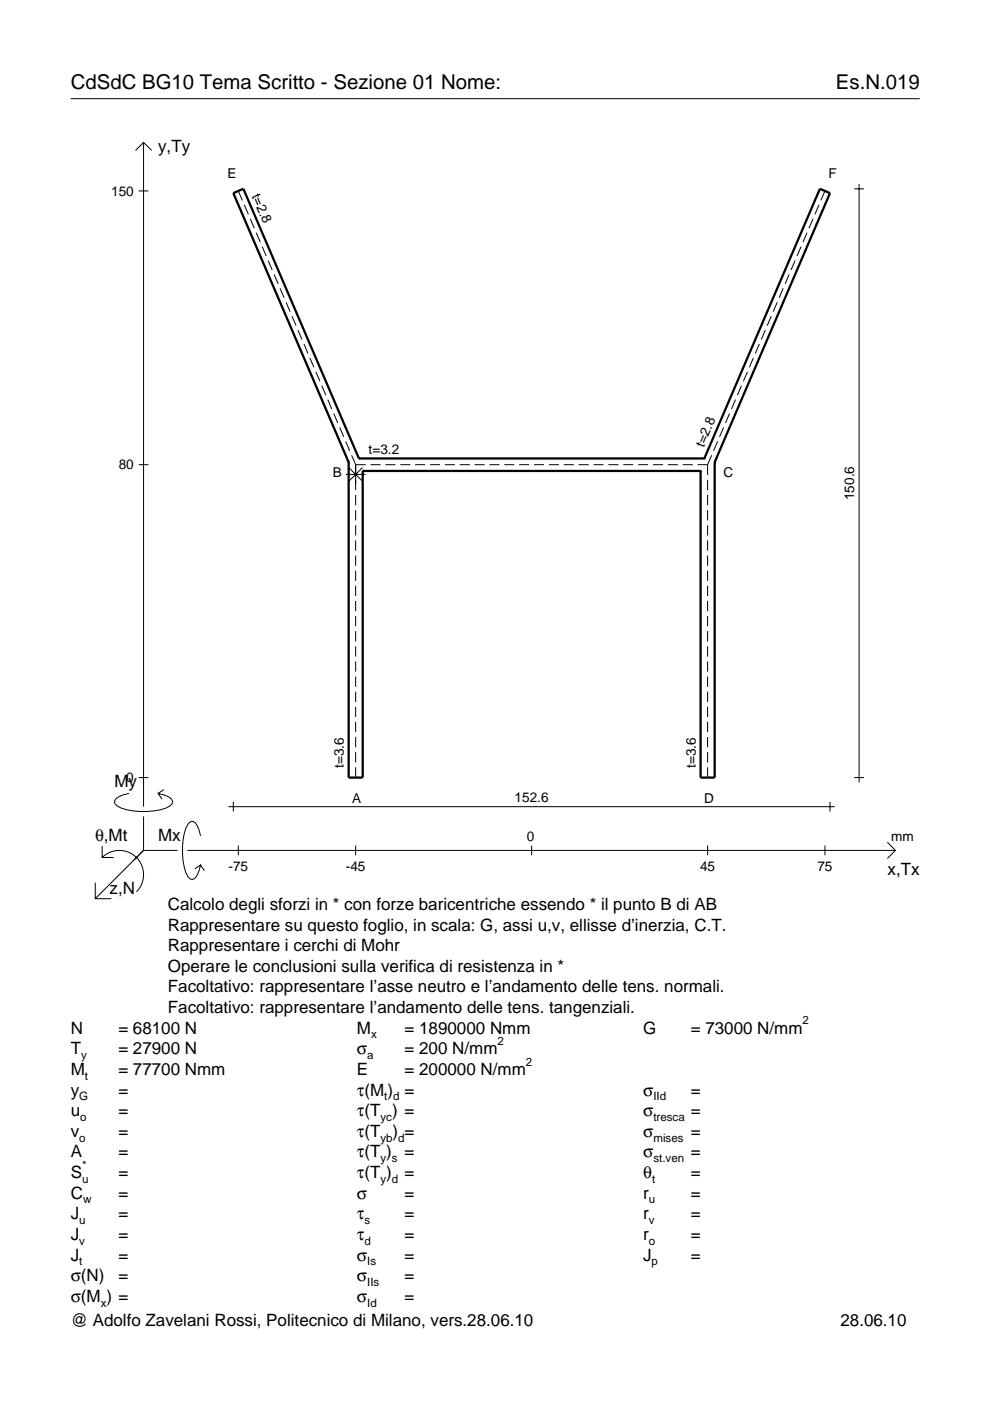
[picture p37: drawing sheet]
<svg xmlns="http://www.w3.org/2000/svg" width="210mm" height="297mm" viewBox="0 0 210 297" stroke-linecap="round" stroke-linejoin="round" font-family="sans-serif">
<defs><g id="words">
<g font-size="4.3">
<text x="15" y="18.9">CdSdC BG10 Tema Scritto - Sezione 01 Nome:</text>
<text x="177.2" y="18.9">Es.N.019</text>
</g>
<g font-size="3.6">
<text x="33.5" y="32.3">y,Ty</text>
<text x="24.3" y="166.9">My</text>
<text x="20.1" y="178.2">θ,Mt</text>
<text x="33.5" y="178.2">Mx</text>
<text x="188.2" y="185.5">x,Tx</text>
<text x="23.2" y="189.6">z,N</text>
<text x="35.6" y="192.9">Calcolo degli sforzi in * con forze baricentriche essendo * il punto B di AB</text>
<text x="35.6" y="197.3">Rappresentare su questo foglio, in scala: G, assi u,v, ellisse d’inerzia, C.T.</text>
<text x="35.6" y="201.7">Rappresentare i cerchi di Mohr</text>
<text x="35.6" y="206">Operare le conclusioni sulla verifica di resistenza in *</text>
<text x="35.6" y="210.4">Facoltativo: rappresentare l’asse neutro e l’andamento delle tens. normali.</text>
<text x="35.6" y="214.8">Facoltativo: rappresentare l’andamento delle tens. tangenziali.</text>
<text x="15" y="219.2">N</text>
<text x="25.1" y="219.2">= 68100 N</text>
<text x="75.7" y="219.2">M</text>
<text x="85.8" y="219.2">= 1890000 Nmm</text>
<text x="136.4" y="219.2">G</text>
<text x="146.5" y="219.2">= 73000 N/mm</text>
<text x="15" y="227.9">M</text>
<text x="15" y="223.5">T</text>
<text x="25.1" y="223.5">= 27900 N</text>
<text x="25.1" y="227.9">= 77700 Nmm</text>
<text x="75.7" y="223.5">σ</text>
<text x="75.7" y="227.9">E</text>
<text x="85.8" y="223.5">= 200 N/mm</text>
<text x="85.8" y="227.9">= 200000 N/mm</text>
<text x="15" y="232.3">y</text>
<text x="25.1" y="232.3">=</text>
<text x="75.7" y="232.3">τ(M ) =</text>
<text x="136.4" y="232.3">σ</text>
<text x="146.5" y="232.3">=</text>
<text x="15" y="236.7">u</text>
<text x="25.1" y="236.7">=</text>
<text x="75.7" y="236.7">τ(T ) =</text>
<text x="136.4" y="236.7">σ</text>
<text x="146.5" y="236.7">=</text>
<text x="15" y="241">v</text>
<text x="15" y="245.4">A</text>
<text x="25.1" y="241">=</text>
<text x="25.1" y="245.4">=</text>
<text x="75.7" y="245.4">τ(T )</text>
<text x="75.7" y="241">τ(T</text>
<text x="83.3" y="241">) =</text>
<text x="85.8" y="245.4">=</text>
<text x="136.4" y="241">σ</text>
<text x="136.4" y="245.4">σ</text>
<text x="146.5" y="241">=</text>
<text x="146.5" y="245.4">=</text>
<text x="15" y="249.8">S</text>
<text x="25.1" y="249.8">=</text>
<text x="75.7" y="249.8">τ(T )</text>
<text x="85.8" y="249.8">=</text>
<text x="136.4" y="249.8">θ</text>
<text x="146.5" y="249.8">=</text>
<text x="15" y="254.2">C</text>
<text x="25.1" y="254.2">=</text>
<text x="75.7" y="254.2">σ</text>
<text x="85.8" y="254.2">=</text>
<text x="136.4" y="254.2">r</text>
<text x="146.5" y="254.2">=</text>
<text x="15" y="258.5">J</text>
<text x="15" y="262.9">J</text>
<text x="25.1" y="258.5">=</text>
<text x="25.1" y="262.9">=</text>
<text x="75.7" y="258.5">τ</text>
<text x="75.7" y="262.9">τ</text>
<text x="85.8" y="258.5">=</text>
<text x="85.8" y="262.9">=</text>
<text x="136.4" y="258.5">r</text>
<text x="136.4" y="262.9">r</text>
<text x="146.5" y="258.5">=</text>
<text x="146.5" y="262.9">=</text>
<text x="15" y="267.3">J</text>
<text x="25.1" y="267.3">=</text>
<text x="75.7" y="267.3">σ</text>
<text x="85.8" y="267.3">=</text>
<text x="136.4" y="267.3">J</text>
<text x="146.5" y="267.3">=</text>
<text x="15" y="271.7">σ(N)</text>
<text x="25.1" y="271.7">=</text>
<text x="75.7" y="271.7">σ</text>
<text x="85.8" y="271.7">=</text>
<text x="15" y="281.2">@ Adolfo Zavelani Rossi, Politecnico di Milano, vers.28.06.10</text>
<text x="15" y="276">σ(M ) =</text>
<text x="75.7" y="276">σ</text>
<text x="85.8" y="276">=</text>
<text x="178.2" y="281.2">28.06.10</text>
</g>
<g font-size="2.9">
<text x="23.6" y="41.5">150</text>
<text x="48.3" y="37.7">E</text>
<text x="53.4" y="41.5" transform="rotate(67 53.4 41.5)">t=2.8</text>
<text x="175.7" y="37.7">F</text>
<text x="149.2" y="94.9" transform="rotate(-67 149.2 94.9)">t=2.8</text>
<text x="25.2" y="99.5">80</text>
<text x="70.6" y="101.1">B</text>
<text x="78.2" y="96.2">t=3.2</text>
<text x="153.4" y="101.1">C</text>
<text x="181.1" y="106" transform="rotate(-90 181.1 106)">150.6</text>
<text x="26.8" y="165.9">0</text>
<text x="72.9" y="162.8" transform="rotate(-90 72.9 162.8)">t=3.6</text>
<text x="147.5" y="162.8" transform="rotate(-90 147.5 162.8)">t=3.6</text>
<text x="74.7" y="170.2">A</text>
<text x="109.1" y="170">152.6</text>
<text x="149.3" y="170.2">D</text>
<text x="111.7" y="178.2">0</text>
<text x="189" y="178.2">mm</text>
<text x="48.4" y="184.7">-75</text>
<text x="73.3" y="184.7">-45</text>
<text x="148.4" y="184.7">45</text>
<text x="173.3" y="184.7">75</text>
</g>
<g font-size="2.4">
<text x="78.7" y="220.2">x</text>
<text x="105.5" y="221.5">2</text>
<text x="170.2" y="217.2">2</text>
<text x="17.2" y="224.5">y</text>
<text x="77.9" y="224.5">a</text>
<text x="111.5" y="225.9">2</text>
<text x="16.8" y="233.3">G</text>
<text x="18" y="228.9">t</text>
<text x="81.5" y="233.3">t d</text>
<text x="138.5" y="233.3">IId</text>
<text x="17" y="237.7">o</text>
<text x="80.7" y="237.7">yc</text>
<text x="138.5" y="237.7">tresca</text>
<text x="16.8" y="242">o</text>
<text x="80.7" y="242">yb d</text>
<text x="138.5" y="242">mises</text>
<text x="17.4" y="250.8">u</text>
<text x="17.4" y="247.8">*</text>
<text x="80.7" y="246.4">y s</text>
<text x="80.7" y="250.8">y d</text>
<text x="138.2" y="250.8">t</text>
<text x="138.5" y="246.4">st.ven</text>
<text x="17.6" y="255.2">w</text>
<text x="137.6" y="255.2">u</text>
<text x="16.8" y="259.5">u</text>
<text x="16.8" y="263.9">v</text>
<text x="77.3" y="259.5">s</text>
<text x="77.3" y="263.9">d</text>
<text x="137.6" y="259.5">v</text>
<text x="137.6" y="263.9">o</text>
<text x="16.8" y="268.3">t</text>
<text x="77.9" y="268.3">Is</text>
<text x="138.2" y="268.3">p</text>
<text x="77.9" y="272.7">IIs</text>
<text x="21.4" y="277">x</text>
<text x="77.9" y="277">Id</text>
</g>
</g></defs>
<g fill="none" stroke="#000" stroke-width=".21">
<path d="M15 20.9h180M28.7 31.9l1.7-1.7 1.8 1.7M30.4 30.2v140.8M182.1 39v126.9M29.4 40.5h2.1M50.5 40.5l.9 2M51.8 43.4l.9 2M53.1 46.4l.8 2M54.3 49.3l.9 2M55.6 52.3l.8 2M56.8 55.2l.9 2M58.1 58.2l.9 2"/>
<path d="M167.3 58.2l-.8 2M168.6 55.2l-.9 2M169.8 52.3l-.8 2M171.1 49.3l-.8 2M172.4 46.4l-.9 2M173.6 43.4l-.8 2M174.9 40.5l-.9 2M181.1 40h2.1M59.4 61.1l.8 2M60.6 64.1l.9 2M61.9 67l.9 2M63.2 70l.8 2"/>
<path d="M64.4 72.9l.9 2M65.7 75.9l.9 2M67 78.8l.8 2M158.5 78.8l-.9 2M159.7 75.9l-.8 2M161 72.9l-.9 2M162.3 70l-.9 2M163.5 67l-.8 2M164.8 64.1l-.9 2M166.1 61.1l-.9 2M29.4 98.5h2.1M68.2 81.8l.9 2"/>
<path d="M69.5 84.7l.8 2M70.8 87.7l.8 2M72 90.6l.9 2M73.3 93.6l.8 2M73.9 99.1l3 2.9M74.5 96.5l.9 2M75.4 98.5h2.1M75.4 98.5v5.4M76.9 99.1l-3 2.9M78.6 98.5h2.1M81.7 98.5h2.1M84.9 98.5h2.1"/>
<path d="M88 98.5h2.1M91.2 98.5h2.1M94.3 98.5h2.1M97.5 98.5h2.1M100.6 98.5h2.1M103.8 98.5h2.1M106.9 98.5h2.1M110.1 98.5h2.1M113.2 98.5h2.2M116.4 98.5h2.1M119.5 98.5h2.2M122.7 98.5h2.1"/>
<path d="M125.8 98.5h2.2M129 98.5h2.1M132.1 98.5h2.2M135.3 98.5h2.1M138.4 98.5h2.2M141.6 98.5h2.1M144.8 98.5h2.1M147.9 98.5h2.1M150 98.5v2.2M150.9 96.5l-.9 2M152.2 93.6l-.9 2M153.4 90.6l-.8 2"/>
<path d="M154.7 87.7l-.9 2M155.9 84.7l-.8 2M157.2 81.8l-.9 2M73.3 100.6h4.2M75.4 104.9v2.2M75.4 108.2v2.1M75.4 111.4v2.1M75.4 114.6v2.1M75.4 117.8v2.2M150 101.7v2.2M150 104.9v2.2M150 108.2v2.1"/>
<path d="M150 111.4v2.1M150 114.6v2.1M150 117.8v2.2M75.4 121v2.2M75.4 124.2v2.2M75.4 127.4v2.2M75.4 130.6v2.2M75.4 133.8v2.2M75.4 137v2.2M150 121v2.2M150 124.2v2.2M150 127.4v2.2"/>
<path d="M150 130.6v2.2M150 133.8v2.2M150 137v2.2M75.4 140.2v2.2M75.4 143.4v2.2M75.4 146.6v2.2M75.4 149.9v2.1M75.4 153.1v2.1M75.4 156.3v2.1M75.4 159.5v2.2M150 140.2v2.2M150 143.4v2.2"/>
<path d="M150 146.6v2.2M150 149.9v2.1M150 153.1v2.1M150 156.3v2.1M150 159.5v2.2M21.7 179.4v2.4h2.4M27.3 168.2a3.6 3.6 0 0 0-3 1.7l.1 .5a5.6 5.6 0 0 0 3.8 1.5 13.4 13.4 0 0 0 7.8-1l.5-.5 .1-.5a3.6 3.6 0 0 0-3.1-1.7l.8 1.2M29.4 164.9h2.1M30.4 173.1v7.2M34.7 167.4l-1.2 .8M42.5 177.2a3.6 3.6 0 0 0-1.7-3.1l-.5 .2a5.7 5.7 0 0 0-1.5 3.7 13.3 13.3 0 0 0 1 7.9l.5 .5 .5 .1a3.6 3.6 0 0 0 1.7-3.1l-1.2 .8M48.4 171h128.6"/>
<path d="M49.5 170v2.1M50.5 179.3v2M75.4 162.7v2.2M75.4 179.3v2M112.7 179.3v2M150 162.7v2.2M150 179.3v2M174.9 179.3v2M176 170v2.1M181.1 164.9h2.1M188.1 178.6l1.7 1.7-1.7 1.7M20.2 187.2v3.3h3.4"/>
<path d="M21.7 181.8a5.1 5.1 0 0 1 7.2 0 5.1 5.1 0 0 1 0 7.3M30.4 180.3l-10.2 10.2M30.4 180.3h7.2M39.7 180.3h150.1M42.5 183.4l.8 1.2"/>
</g>
<path d="M73.9 98h.1M73.9 98v66.9h3v-65M76.1 97.2h.1M76.1 97.2h73.2M76.1 97.2l-24.5-57.2-2.1 .9 24.4 57.1M76.9 99.9h.1M76.9 99.9h71.6M148.5 99.9h.1M149.3 97.2h.1M149.3 97.2l24.5-57.2 2.2 .9-24.5 57.1M151.5 98h.1M151.5 98v66.9h-3v-65" fill="none" stroke="#000" stroke-width=".48"/>
<use href="#words"/>
</svg>
